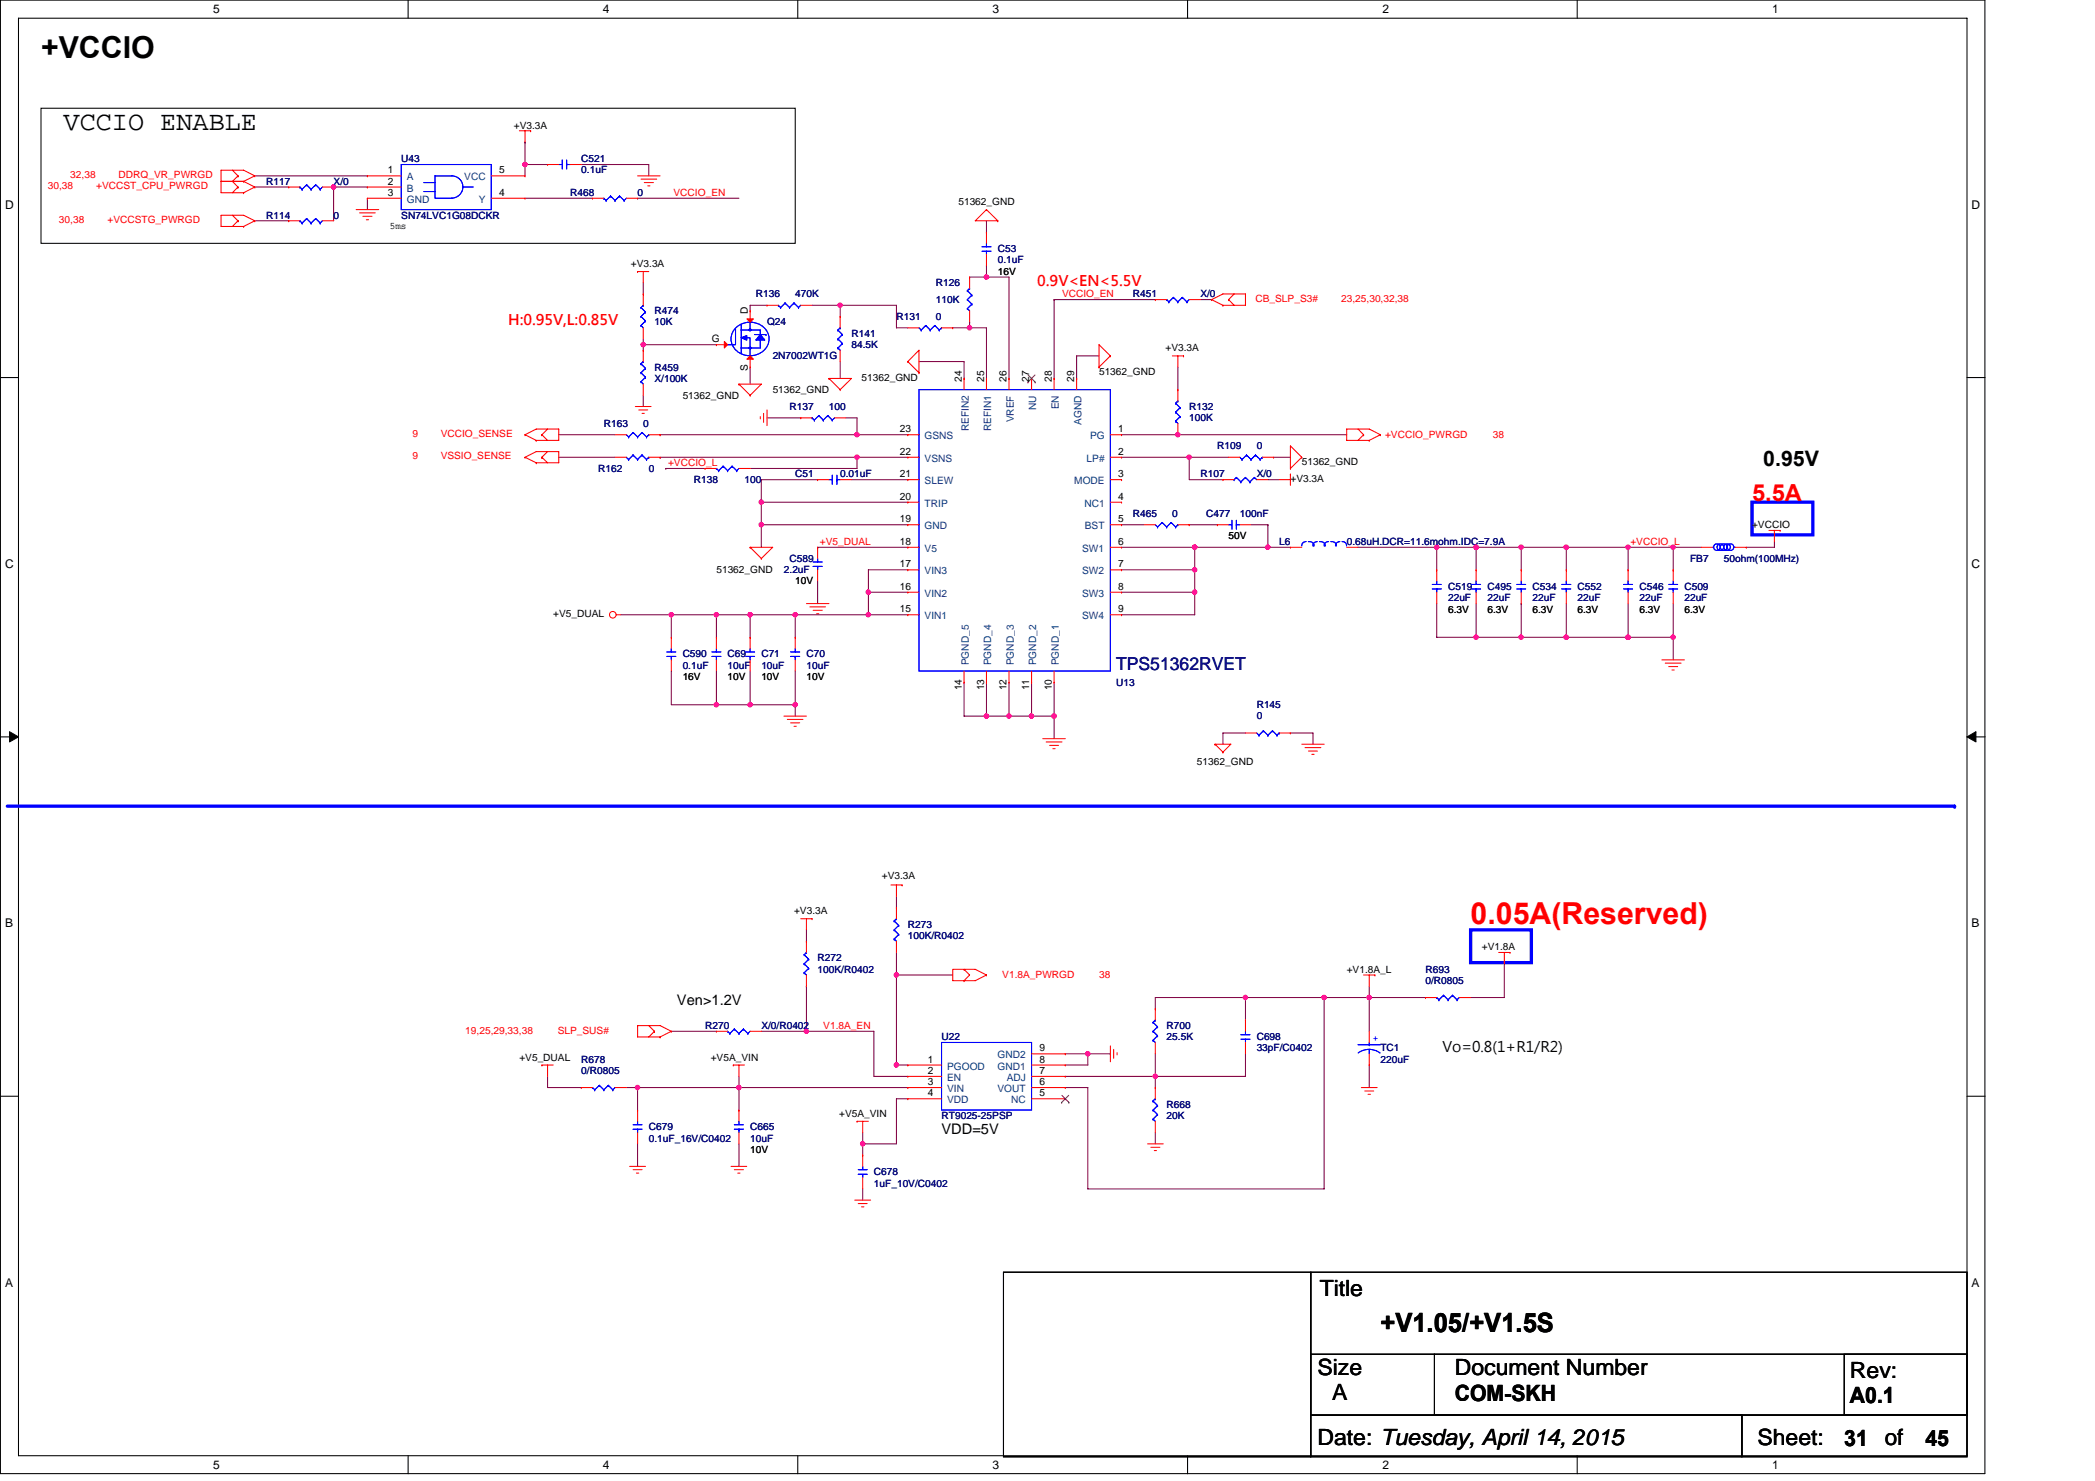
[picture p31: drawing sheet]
<svg xmlns="http://www.w3.org/2000/svg" width="297mm" height="210mm" viewBox="0 0 297 210" stroke-linecap="round" stroke-linejoin="round" font-family="sans-serif">
<defs><g id="words">
<text font-size="4.3" x="5.8" y="8.2">+VCCIO</text>
<text font-size="4.3" fill="#f00" x="208.5" y="131.1">0.05A(Reserved)</text>
<g font-size="3.8">
<text x="9" y="18.4">VCCIO ENABLE</text>
<text x="195.7" y="188.8">+V1.05/+V1.5S</text>
</g>
<text font-size="3.3" fill="#f00" x="248.4" y="71.1">5.5A</text>
<g font-size="3.2">
<text x="187.1" y="183.7">Title</text>
<text x="186.8" y="194.9">Size</text>
<text x="206.3" y="194.9">Document Number</text>
<text x="262.3" y="195.4">Rev:</text>
<text x="188.9" y="198.5">A</text>
<text x="206.3" y="198.6">COM-SKH</text>
<text x="262.3" y="198.9">A0.1</text>
<text x="186.8" y="204.9">Date: Tuesday, April 14, 2015</text>
<text x="249.2" y="204.9">Sheet:</text>
<text x="261.5" y="205">31</text>
<text x="267.2" y="204.9">of</text>
<text x="273" y="205">45</text>
</g>
<text font-size="3" x="250" y="66">0.95V</text>
<text font-size="2.5" fill="#000080" x="158.2" y="95">TPS51362RVET</text>
<g font-size="2.1" fill="#f00">
<text x="147.1" y="40.6">0.9V&lt;EN&lt;5.5V</text>
<text x="72" y="46.1">H:0.95V,L:0.85V</text>
</g>
<g font-size="2.1">
<text x="96" y="142.5">Ven&gt;1.2V</text>
<text x="204.5" y="149.1">Vo=0.8(1+R1/R2)</text>
<text x="133.5" y="160.8">VDD=5V</text>
</g>
<g font-size="1.7">
<text x="30.2" y="1.9">5</text>
<text x="85.5" y="1.9">4</text>
<text x="140.7" y="1.9">3</text>
<text x="196" y="1.9">2</text>
<text x="251.2" y="1.9">1</text>
<text x=".7" y="29.6">D</text>
<text x="279.5" y="29.6">D</text>
<text x=".7" y="80.5">C</text>
<text x="279.5" y="80.5">C</text>
<text x=".7" y="131.5">B</text>
<text x="279.5" y="131.5">B</text>
<text x=".7" y="182.4">A</text>
<text x="279.5" y="182.4">A</text>
<text x="30.2" y="208.3">5</text>
<text x="85.5" y="208.3">4</text>
<text x="140.7" y="208.3">3</text>
<text x="196" y="208.3">2</text>
<text x="251.2" y="208.3">1</text>
</g>
<g font-size="1.4" fill="#000080">
<text x="56.9" y="23">U43</text>
<text x="82.4" y="23">C521</text>
<text x="37.7" y="26.2">R117</text>
<text x="47.3" y="26.2">X/0</text>
<text x="80.8" y="27.8">R468</text>
<text x="82.4" y="24.6">0.1uF</text>
<text x="90.4" y="27.8">0</text>
<text x="37.7" y="31">R114</text>
<text x="47.3" y="31">0</text>
<text x="56.9" y="31">SN74LVC1G08DCKR</text>
<text x="141.5" y="35.8">C53</text>
<text x="132.7" y="40.6">R126</text>
<text x="141.5" y="37.4">0.1uF</text>
<text x="92.8" y="44.6">R474</text>
<text x="92.8" y="46.1">10K</text>
<text x="107.2" y="42.2">R136</text>
<text x="108.8" y="46.1">Q24</text>
<text x="112.8" y="42.2">470K</text>
<text x="120.7" y="47.8">R141</text>
<text x="127.1" y="45.3">R131</text>
<text x="132.7" y="45.3">0</text>
<text x="132.7" y="42.9">110K</text>
<text x="160.6" y="42.2">R451</text>
<text x="170.2" y="42.2">X/0</text>
<text x="92.8" y="52.5">R459</text>
<text x="109.6" y="50.9">2N7002WT1G</text>
<text x="120.7" y="49.3">84.5K</text>
<text x="92.8" y="54.1">X/100K</text>
<text x="111.9" y="58.1">R137</text>
<text x="117.5" y="58.1">100</text>
<text x="168.6" y="58.1">R132</text>
<text x="168.6" y="59.7">100K</text>
<text x="85.6" y="60.5">R163</text>
<text x="91.2" y="60.5">0</text>
<text x="172.6" y="63.7">R109</text>
<text x="178.2" y="63.7">0</text>
<text x="84.8" y="66.9">R162</text>
<text x="92" y="66.9">0</text>
<text x="98.4" y="68.5">R138</text>
<text x="105.6" y="68.5">100</text>
<text x="112.8" y="67.7">C51</text>
<text x="119.1" y="67.7">0.01uF</text>
<text x="170.2" y="67.7">R107</text>
<text x="178.2" y="67.7">X/0</text>
<text x="160.6" y="73.3">R465</text>
<text x="166.2" y="73.3">0</text>
<text x="171" y="73.3">C477</text>
<text x="175.8" y="73.3">100nF</text>
<text x="181.4" y="77.3">L6</text>
<text x="190.9" y="77.3">0.68uH.DCR=11.6mohm.IDC=7.9A</text>
<text x="111.1" y="81.3">2.2uF</text>
<text x="111.9" y="79.7">C589</text>
<text x="205.3" y="83.7">C519</text>
<text x="210.9" y="83.7">C495</text>
<text x="217.3" y="83.7">C534</text>
<text x="223.7" y="83.7">C552</text>
<text x="232.4" y="83.7">C546</text>
<text x="238.8" y="83.7">C509</text>
<text x="239.6" y="79.7">FB7</text>
<text x="244.4" y="79.7">50ohm(100MHz)</text>
<text x="205.3" y="85.2">22uF</text>
<text x="210.9" y="85.2">22uF</text>
<text x="217.3" y="85.2">22uF</text>
<text x="223.7" y="85.2">22uF</text>
<text x="232.4" y="85.2">22uF</text>
<text x="238.8" y="85.2">22uF</text>
<text x="96.8" y="93.2">C590</text>
<text x="96.8" y="94.8">0.1uF</text>
<text x="103.2" y="93.2">C69</text>
<text x="103.2" y="94.8">10uF</text>
<text x="107.9" y="93.2">C71</text>
<text x="107.9" y="94.8">10uF</text>
<text x="114.3" y="93.2">C70</text>
<text x="114.3" y="94.8">10uF</text>
<text x="158.2" y="97.2">U13</text>
<text x="178.2" y="100.4">R145</text>
<text x="178.2" y="102">0</text>
<text x="128.7" y="131.5">R273</text>
<text x="115.9" y="136.3">R272</text>
<text x="115.9" y="137.9">100K/R0402</text>
<text x="128.7" y="133.1">100K/R0402</text>
<text x="202.1" y="137.9">R693</text>
<text x="202.1" y="139.5">0/R0805</text>
<text x="100" y="145.9">R270</text>
<text x="107.9" y="145.9">X/0/R0402</text>
<text x="133.5" y="147.5">U22</text>
<text x="165.4" y="145.9">R700</text>
<text x="165.4" y="147.5">25.5K</text>
<text x="178.2" y="147.5">C698</text>
<text x="178.2" y="149.1">33pF/C0402</text>
<text x="195.7" y="149.1">TC1</text>
<text x="82.4" y="150.7">R678</text>
<text x="82.4" y="152.3">0/R0805</text>
<text x="195.7" y="150.7">220uF</text>
<text x="92" y="160.3">C679</text>
<text x="92" y="161.9">0.1uF_16V/C0402</text>
<text x="106.4" y="160.3">C665</text>
<text x="106.4" y="161.9">10uF</text>
<text x="133.5" y="158.7">RT9025-25PSP</text>
<text x="165.4" y="157.1">R668</text>
<text x="165.4" y="158.7">20K</text>
<text x="123.9" y="166.6">C678</text>
<text x="123.9" y="168.2">1uF_10V/C0402</text>
</g>
<g font-size="1.4">
<text x="72.9" y="18.2">+V3.3A</text>
<text x="55" y="24.6">1</text>
<text x="55" y="26.2">2</text>
<text x="55" y="27.8">3</text>
<text x="70.8" y="27.8">4</text>
<text x="70.8" y="24.6">5</text>
<text x="135.9" y="29.1">51362_GND</text>
<text x="55.3" y="32.4">5ms</text>
<text x="89.4" y="37.8">+V3.3A</text>
<text x="141.5" y="39">16V</text>
<text x="106" y="44.6" transform="rotate(-90 106 44.6)">D</text>
<text x="100.9" y="48.5">G</text>
<text x="106" y="52.5" transform="rotate(-90 106 52.5)">S</text>
<text x="122.1" y="54">51362_GND</text>
<text x="155.8" y="53.2">51362_GND</text>
<text x="165.2" y="49.8">+V3.3A</text>
<text x="96.8" y="56.5">51362_GND</text>
<text x="109.6" y="55.7">51362_GND</text>
<text x="136.4" y="54.1" transform="rotate(-90 136.4 54.1)">24</text>
<text x="139.5" y="54.1" transform="rotate(-90 139.5 54.1)">25</text>
<text x="142.7" y="54.1" transform="rotate(-90 142.7 54.1)">26</text>
<text x="145.9" y="54.1" transform="rotate(-90 145.9 54.1)">27</text>
<text x="149.1" y="54.1" transform="rotate(-90 149.1 54.1)">28</text>
<text x="152.3" y="54.1" transform="rotate(-90 152.3 54.1)">29</text>
<text x="127.6" y="64.5">22</text>
<text x="127.6" y="61.3">23</text>
<text x="158.6" y="64.5">2</text>
<text x="158.6" y="61.3">1</text>
<text x="184.6" y="65.9">51362_GND</text>
<text x="127.6" y="70.9">20</text>
<text x="127.6" y="67.7">21</text>
<text x="158.6" y="70.9">4</text>
<text x="158.6" y="67.7">3</text>
<text x="183" y="68.3">+V3.3A</text>
<text x="127.6" y="77.3">18</text>
<text x="127.6" y="74.1">19</text>
<text x="158.6" y="74.1">5</text>
<text x="158.6" y="77.3">6</text>
<text x="174.2" y="76.5">50V</text>
<text x="248.4" y="74.9">+VCCIO</text>
<text x="101.6" y="81.3">51362_GND</text>
<text x="112.8" y="82.8">10V</text>
<text x="127.6" y="83.6">16</text>
<text x="127.6" y="80.5">17</text>
<text x="158.6" y="83.6">8</text>
<text x="158.6" y="80.5">7</text>
<text x="78.4" y="87.5">+V5_DUAL</text>
<text x="127.6" y="86.8">15</text>
<text x="158.6" y="86.8">9</text>
<text x="205.3" y="86.8">6.3V</text>
<text x="210.9" y="86.8">6.3V</text>
<text x="217.3" y="86.8">6.3V</text>
<text x="223.7" y="86.8">6.3V</text>
<text x="232.4" y="86.8">6.3V</text>
<text x="238.8" y="86.8">6.3V</text>
<text x="96.8" y="96.4">16V</text>
<text x="103.2" y="96.4">10V</text>
<text x="107.9" y="96.4">10V</text>
<text x="114.3" y="96.4">10V</text>
<text x="136.4" y="97.9" transform="rotate(-90 136.4 97.9)">14</text>
<text x="139.5" y="97.9" transform="rotate(-90 139.5 97.9)">13</text>
<text x="142.7" y="97.9" transform="rotate(-90 142.7 97.9)">12</text>
<text x="145.9" y="97.9" transform="rotate(-90 145.9 97.9)">11</text>
<text x="149.1" y="97.9" transform="rotate(-90 149.1 97.9)">10</text>
<text x="169.7" y="108.4">51362_GND</text>
<text x="125" y="124.7">+V3.3A</text>
<text x="112.6" y="129.6">+V3.3A</text>
<text x="190.9" y="137.9">+V1.8A_L</text>
<text x="210.1" y="134.7">+V1.8A</text>
<text x="147.4" y="149.1">9</text>
<text x="73.6" y="150.4">+V5_DUAL</text>
<text x="100.8" y="150.4">+V5A_VIN</text>
<text x="131.6" y="150.7">1</text>
<text x="131.6" y="152.3">2</text>
<text x="131.6" y="153.9">3</text>
<text x="131.6" y="155.4">4</text>
<text x="147.4" y="152.3">7</text>
<text x="147.4" y="153.9">6</text>
<text x="147.4" y="150.7">8</text>
<text x="147.4" y="155.4">5</text>
<text x="119" y="158.3">+V5A_VIN</text>
<text x="106.4" y="163.4">10V</text>
</g>
<g font-size="1.4" fill="#f00">
<text x="6.8" y="26.8">30,38</text>
<text x="10" y="25.2">32,38</text>
<text x="13.6" y="26.8">+VCCST_CPU_PWRGD</text>
<text x="16.8" y="25.2">DDRQ_VR_PWRGD</text>
<text x="95.5" y="27.8">VCCIO_EN</text>
<text x="8.4" y="31.6">30,38</text>
<text x="15.2" y="31.6">+VCCSTG_PWRGD</text>
<text x="150.6" y="42.2">VCCIO_EN</text>
<text x="178" y="42.8">CB_SLP_S3#</text>
<text x="190.2" y="42.8">23,25,30,32,38</text>
<text x="58.5" y="62">9</text>
<text x="58.5" y="65.1">9</text>
<text x="62.5" y="62">VCCIO_SENSE</text>
<text x="62.5" y="65.1">VSSIO_SENSE</text>
<text x="196.4" y="62.1">+VCCIO_PWRGD</text>
<text x="211.7" y="62.1">38</text>
<text x="94.7" y="66.1">+VCCIO_L</text>
<text x="116.2" y="77.3">+V5_DUAL</text>
<text x="231.2" y="77.3">+VCCIO_L</text>
<text x="142.1" y="138.7">V1.8A_PWRGD</text>
<text x="155.8" y="138.7">38</text>
<text x="66" y="146.5">19,25,29,33,38</text>
<text x="79.1" y="146.5">SLP_SUS#</text>
<text x="116.7" y="145.9">V1.8A_EN</text>
</g>
<g font-size="1.4" fill="#004080">
<text x="57.7" y="25.6">A</text>
<text x="57.7" y="27.2">B</text>
<text x="57.7" y="28.8">GND</text>
<text x="65.8" y="25.6">VCC</text>
<text x="67.9" y="28.8">Y</text>
<text x="143.7" y="59.9" transform="rotate(-90 143.7 59.9)">VREF</text>
<text x="146.9" y="58.1" transform="rotate(-90 146.9 58.1)">NU</text>
<text x="150.1" y="58" transform="rotate(-90 150.1 58)">EN</text>
<text x="131.1" y="65.5">VSNS</text>
<text x="131.1" y="62.3">GSNS</text>
<text x="137.4" y="61.2" transform="rotate(-90 137.4 61.2)">REFIN2</text>
<text x="140.5" y="61.2" transform="rotate(-90 140.5 61.2)">REFIN1</text>
<text x="153.3" y="60.2" transform="rotate(-90 153.3 60.2)">AGND</text>
<text x="154.1" y="65.5">LP#</text>
<text x="154.6" y="62.3">PG</text>
<text x="131.1" y="71.9">TRIP</text>
<text x="131.1" y="68.7">SLEW</text>
<text x="152.3" y="68.7">MODE</text>
<text x="153.8" y="71.9">NC1</text>
<text x="131.1" y="75.1">GND</text>
<text x="153.8" y="75.1">BST</text>
<text x="131.1" y="81.4">VIN3</text>
<text x="131.1" y="78.3">V5</text>
<text x="153.4" y="81.4">SW2</text>
<text x="153.4" y="78.3">SW1</text>
<text x="131.1" y="87.8">VIN1</text>
<text x="131.1" y="84.6">VIN2</text>
<text x="153.4" y="84.6">SW3</text>
<text x="153.4" y="87.8">SW4</text>
<text x="137.4" y="94.3" transform="rotate(-90 137.4 94.3)">PGND_5</text>
<text x="140.5" y="94.3" transform="rotate(-90 140.5 94.3)">PGND_4</text>
<text x="143.7" y="94.3" transform="rotate(-90 143.7 94.3)">PGND_3</text>
<text x="146.9" y="94.3" transform="rotate(-90 146.9 94.3)">PGND_2</text>
<text x="150.1" y="94.3" transform="rotate(-90 150.1 94.3)">PGND_1</text>
<text x="134.3" y="151.7">PGOOD</text>
<text x="134.3" y="153.3">EN</text>
<text x="134.3" y="154.9">VIN</text>
<text x="141.4" y="154.9">VOUT</text>
<text x="141.5" y="150.1">GND2</text>
<text x="141.5" y="151.7">GND1</text>
<text x="142.7" y="153.3">ADJ</text>
<text x="134.3" y="156.4">VDD</text>
<text x="143.4" y="156.4">NC</text>
</g>
<text font-size="1.4" fill="#00f" x="194.6" y="147.7">+</text>
</g></defs>
<path d="M.1 0h281.3v208.9h-281.3zM2.6 2.6h276.3v203.8h-276.3z" fill="none" stroke="#000" stroke-width=".15"/>
<g fill="#fff">
<path d="M30.2 .4h1v1.8h-1z"/>
<path d="M30.2 206.7h1v1.9h-1z"/>
</g>
<path d="M57.9 0v2.6M57.9 206.4v2.6" fill="none" stroke="#000" stroke-width=".15"/>
<g fill="#fff">
<path d="M85.5 .4h.9v1.8h-.9z"/>
<path d="M85.5 206.7h.9v1.9h-.9z"/>
</g>
<path d="M113.1 0v2.6M113.1 206.4v2.6" fill="none" stroke="#000" stroke-width=".15"/>
<g fill="#fff">
<path d="M140.7 .4h1v1.8h-1z"/>
<path d="M140.7 206.7h1v1.9h-1z"/>
</g>
<path d="M168.4 0v2.6M168.4 206.4v2.6" fill="none" stroke="#000" stroke-width=".15"/>
<g fill="#fff">
<path d="M196 .4h.9v1.8h-.9z"/>
<path d="M196 206.7h.9v1.9h-.9z"/>
</g>
<path d="M223.6 0v2.6M223.6 206.4v2.6" fill="none" stroke="#000" stroke-width=".15"/>
<g fill="#fff">
<path d="M251.2 .4h1v1.8h-1z"/>
<path d="M251.2 206.7h1v1.9h-1z"/>
<path d="M.7 28h1.2v1.9h-1.2z"/>
<path d="M279.5 28h1.3v1.9h-1.3z"/>
<path d="M.7 79h1.2v1.9h-1.2z"/>
<path d="M279.5 79h1.3v1.9h-1.3z"/>
</g>
<path d="M.1 53.5h2.5M278.9 53.5h2.5" fill="none" stroke="#000" stroke-width=".15"/>
<g fill="#fff">
<path d="M.7 129.9h1.1v1.9h-1.1z"/>
<path d="M279.5 129.9h1.2v1.9h-1.2z"/>
</g>
<path d="M.1 104.5h2.5M278.9 104.5h2.5" fill="none" stroke="#000" stroke-width=".15"/>
<path d="M1.4 103.7l1.2 .8-1.2 .7zM278.9 104.5l1.3-.8v1.5z" fill="#000" stroke="#000" stroke-width=".14"/>
<g fill="#fff">
<path d="M.7 180.9h1.1v1.9h-1.1z"/>
<path d="M279.5 180.9h1.2v1.9h-1.2z"/>
</g>
<path d="M5.8 15.3h107v19.2h-107zM.1 155.4h2.5M278.9 155.4h2.5M142.3 180.4h43.5v26.1h-43.5zM185.8 192h17.6v8.6h-17.6zM185.8 180.4h93.1v11.6h-93.1zM203.4 192h75.5v8.6h-75.5zM261.5 192h17.4v8.6h-17.4zM185.8 200.6h61.2v5.9h-61.2zM247 200.6h31.9v5.9h-31.9z" fill="none" stroke="#000" stroke-width=".15"/>
<path d="M248.4 71.2h8.6v4.6h-8.6zM1 114.3h276.1M277.1 114.3h.1M208.5 131.8h8.6v4.7h-8.6z" fill="none" stroke="#00f" stroke-width=".47"/>
<g fill="none" stroke="#800040" stroke-width=".15">
<path d="M36.1 24.9h16M36.1 31.3h4.8M36.1 26.5h4.8M47.3 26.5h.1M47.3 26.5h4.8M47.3 26.5v4.8M52.1 28.1v1.6M74.4 23.3h3.2M74.4 23.3v1.6M74.4 28.1h9.6M74.4 20.1h.1M74.4 20.1v3.2"/>
<path d="M82.4 23.3h9.6v1.6M90.4 28.1h.1M90.4 28.1h14.4M137.5 39.3h2.4M139.9 37.7v1.6h3.2v14.4M139.9 37.7h.1M139.9 32.9h.1M139.9 31.3v1.6M91.2 48.1v.8M91.2 48.9h.1M91.2 56v1.6M91.2 40.1v1.6"/>
<path d="M91.2 48.9h10.4M91.2 48.9v.8M106.4 52v2.5M108.8 59.2h4.7M108.8 43.3h-2.4v.8M115.1 43.3h4v1.6M119.1 43.3h.1M119.1 51.3v2.4M119.1 43.3h8v3.2h1.6M119.9 59.2h1.6v2.4M130.3 51.3h6.4v2.4M135.1 46.5h2.4"/>
<path d="M137.5 45.7v.8h2.4v7.2M137.5 45.7h.1M149.5 42.5v11.2M149.5 42.5h.1M149.5 42.5h14.3M155.8 50.5h-3.1v3.2M167 52v3.2M170.2 42.5h1.6M79.2 61.6h8M79.2 64.8h8M93.6 61.6h.1M93.6 64.8h.1"/>
<path d="M93.6 61.6h27.9M93.6 64.8h27.9M94.4 66.4h.1M94.4 66.4h5.6M107.9 74.4h.1M107.9 74.4v3.2M107.9 71.2h.1M107.9 71.2v3.2M107.9 74.4h20.8M107.9 71.2h20.8M115.9 77.6h.1M115.9 68h-8v3.2"/>
<path d="M115.9 77.6h12.8M120.7 68h8M121.5 61.6h7.2M121.5 64.8v1.6h-15.1M121.5 64.8h7.2M159 61.6h8M159 74.4h3.2M159 77.6h10.4M159 64.8h9.6M167 61.6h.1M167 61.6h23.9M168.6 64.8h5.6"/>
<path d="M168.6 74.4h4M168.6 64.8v3.2h4.8M168.6 64.8h.1M169.4 77.6h.1M169.4 77.6v9.6h-10.4M169.4 77.6h10.4M177.4 74.4h2.4M179.8 74.4h.1M179.8 77.6h3.2M179.8 68h1.6M179.8 74.4v3.2M180.6 64.8h2.4"/>
<path d="M192.5 77.6h11.2M203.7 77.6h.1M203.7 77.6h5.6M203.7 77.6v3.2M209.3 77.6h.1M209.3 77.6h6.4M209.3 77.6v3.2M215.7 77.6h6.4M215.7 77.6h.1M215.7 77.6v3.2M222.1 77.6h.1M222.1 77.6h8.7"/>
<path d="M222.1 77.6v3.2M230.8 77.6h.1M230.8 77.6h6.4M230.8 77.6v3.2M237.2 77.6h.1M237.2 77.6h4M237.2 77.6v3.2M251.6 76.8v.8h-4M88 87.2h7.2M95.2 87.2v3.2M95.2 87.2h6.4v3.2M95.2 87.2h.1"/>
<path d="M95.2 95.1v4.8h6.4M101.6 87.2h4.8v3.2M101.6 87.2h.1M101.6 95.1v4.8M101.6 99.9h4.8M101.6 99.9h.1M106.4 87.2h6.4v3.2M106.4 87.2h.1M106.4 95.1v4.8M106.4 99.9h.1M106.4 99.9h6.4M112.8 95.1v4.8"/>
<path d="M112.8 87.2h.1M112.8 99.9v1.6M112.8 87.2h15.9M115.9 82.4v3.2M123.1 87.2h.1M123.1 84h.1M123.1 84v3.2M123.1 84h5.6M128.7 80.8h-5.6v3.2M136.7 96.8v4.7h3.2M139.9 96.8v4.7M143.1 96.8v4.7"/>
<path d="M146.3 96.8v4.7h-3.2M149.5 96.8v4.7M159 84h10.4M159 80.8h10.4M169.4 84h.1M169.4 80.8h.1M203.7 85.6v4.8h5.6M209.3 90.4h.1M209.3 85.6v4.8M209.3 90.4h6.4M215.7 85.6h.1M215.7 90.4h6.4"/>
<path d="M215.7 85.6v4.8M222.1 85.6v4.8M222.1 90.4h.1M222.1 90.4h15.1M230.8 85.6v4.8M237.2 85.6v4.8M237.2 90.4h.1M237.2 90.4v3.2M139.9 101.5h.1M139.9 101.5h3.2M143.1 101.5h.1M146.3 101.5h.1"/>
<path d="M146.3 101.5h3.2M149.5 101.5h.1M149.5 101.5v3.2M176.6 103.9h-3.2v1.6M183 103.9h3.2v1.6M114.3 131.8v1.7M114.3 139.8h.1M114.3 139.8v6.4M127.1 138.2v12.8h1.6M127.1 127.1v1.6M127.1 138.2h.1M127.1 138.2h8"/>
<path d="M127.1 135v3.2M194.1 139.8v1.6M213.3 136.7v4.7h-4.8M77.6 152.6v1.6h4.8M88.8 154.2h1.6M90.4 154.2h.1M90.4 154.2h14.4M90.4 154.2v3.2M95.2 146.2h6.4M104.8 152.6v1.6M104.8 154.2h.1M104.8 154.2v3.2"/>
<path d="M104.8 154.2h23.9M107.9 146.2h6.4M114.3 146.2h.1M114.3 146.2h9.6v6.4h4.8M128.7 155.8h-1.6v6.4h-4.8M151 149.4h3.2M154.2 149.4v1.6h-3.2M154.2 149.4h.1M154.2 149.4h3.2M163.8 149.4v3.2M163.8 152.6h.1M163.8 152.6v1.6"/>
<path d="M176.6 149.4v3.2h-25.6M176.6 141.4h-12.8v1.6M176.6 141.4v3.2M176.6 141.4h.1M176.6 141.4h17.5M187.7 141.4h.1M187.7 141.4v27.2h-33.5v-14.4h-3.2M194.1 141.4h8M194.1 151v3.2M194.1 141.4v4.8M90.4 162.2v3.2M104.8 162.2v3.2"/>
<path d="M122.3 168.6v1.6M122.3 162.2h.1M122.3 160.6v1.6M122.3 162.2v1.6M163.8 160.6v1.6"/>
</g>
<g fill="#f0f" stroke="#f0f" stroke-width=".15">
<circle cx="122.3" cy="162.2" r=".31"/>
<circle cx="194.1" cy="141.4" r=".31"/>
<circle cx="90.4" cy="154.2" r=".31"/>
<circle cx="163.8" cy="152.6" r=".31"/>
<circle cx="104.8" cy="154.2" r=".31"/>
<circle cx="187.7" cy="141.4" r=".31"/>
<circle cx="176.6" cy="141.4" r=".31"/>
<circle cx="154.2" cy="149.4" r=".31"/>
<circle cx="127.1" cy="151" r=".31"/>
<circle cx="127.1" cy="138.2" r=".31"/>
<circle cx="74.4" cy="23.3" r=".31"/>
<circle cx="47.3" cy="26.5" r=".31"/>
<circle cx="114.3" cy="146.2" r=".31"/>
<circle cx="230.8" cy="90.3" r=".31"/>
<circle cx="222.1" cy="90.3" r=".31"/>
<circle cx="209.3" cy="77.6" r=".31"/>
<circle cx="169.4" cy="77.6" r=".31"/>
<circle cx="209.3" cy="90.3" r=".31"/>
<circle cx="215.7" cy="90.3" r=".31"/>
<circle cx="123.1" cy="87.2" r=".31"/>
<circle cx="95.2" cy="87.2" r=".31"/>
<circle cx="101.6" cy="87.2" r=".31"/>
<circle cx="106.3" cy="87.2" r=".31"/>
<circle cx="112.7" cy="87.2" r=".31"/>
<circle cx="123.1" cy="84" r=".31"/>
<circle cx="139.9" cy="39.3" r=".31"/>
<circle cx="139.9" cy="101.5" r=".31"/>
<circle cx="149.4" cy="101.5" r=".31"/>
<circle cx="146.2" cy="101.5" r=".31"/>
<circle cx="112.7" cy="99.9" r=".31"/>
<circle cx="106.3" cy="99.9" r=".31"/>
<circle cx="91.2" cy="48.9" r=".31"/>
<circle cx="121.5" cy="61.6" r=".31"/>
<circle cx="137.5" cy="46.5" r=".32"/>
<circle cx="119.1" cy="43.3" r=".31"/>
<circle cx="121.5" cy="64.8" r=".31"/>
<circle cx="179.8" cy="77.6" r=".31"/>
<circle cx="169.4" cy="84" r=".31"/>
<circle cx="107.9" cy="74.4" r=".31"/>
<circle cx="169.4" cy="80.8" r=".31"/>
<circle cx="107.9" cy="71.2" r=".31"/>
<circle cx="203.7" cy="77.6" r=".31"/>
<circle cx="215.7" cy="77.6" r=".31"/>
<circle cx="222.1" cy="77.6" r=".31"/>
<circle cx="230.8" cy="77.6" r=".31"/>
<circle cx="237.2" cy="77.6" r=".31"/>
<circle cx="167" cy="61.6" r=".31"/>
<circle cx="168.6" cy="64.8" r=".31"/>
<circle cx="101.6" cy="99.9" r=".31"/>
<circle cx="237.2" cy="90.3" r=".31"/>
<circle cx="143" cy="101.5" r=".31"/>
</g>
<g fill="none" stroke="#f00" stroke-width=".15">
<path d="M73.6 18.5h1.6M74.4 18.5v1.6M75.2 18.5h.1M31.3 25.7h3.2M31.3 25.7v1.6h3.2M33 24.1l.7 .8M33 30.5l.7 .8M33.7 24.9h.1M33.7 26.5h.1M33.7 31.3h.1M33.7 24.9l-.7 .8 .7 .8M33.7 26.5l-.7 .8"/>
<path d="M33.7 31.3l-.7 .8M34.5 25.7h.1M34.5 27.3h.1M34.5 32.1h.1M34.5 25.7l1.6 .8M36.1 24.9l-1.6-.8h-3.2v1.6M36.1 24.9h.1M36.1 26.5h.1M36.1 31.3l-1.6-.8h-3.2v1.6h3.2M36.1 31.3h.1M36.1 24.9l-1.6 .8M36.1 26.5l-1.6 .8"/>
<path d="M36.1 31.3l-1.6 .8M40.9 26.5h.1M40.9 31.3h.1M40.9 26.5h1.6M40.9 31.3h1.6M45.7 26.5h1.6M45.7 31.3h1.6M50.5 29.7h3.2M51 30.2h2.2M51.5 30.7h1.2M51.9 31.2h.4M52.1 24.9h.1"/>
<path d="M52.1 26.5h.1M52.1 28.1h.1M52.1 26.5h4.8M52.1 24.9h4.8M52.1 28.1h4.8M69.7 24.9h4.7M69.7 28.1h4.7M74.4 24.9h.1M74.4 28.1h.1M77.6 23.3h.1M77.6 23.3h1.6M80.8 23.3h1.6"/>
<path d="M84 28.1h.1M84 28.1h1.6M88.8 28.1h1.6M90.4 24.9h3.2M90.4 38.5h.1M90.4 38.5h1.6M90.9 25.4h2.2M91.2 38.5v1.6M91.4 25.9h1.2M91.8 26.4h.4M137.5 39.3h.1M137.5 39.3v1.6"/>
<path d="M139.9 29.7l-1.6 1.6h3.2M139.9 29.7h.1M139.9 36.1v1.6M139.9 32.9h.1M139.9 29.7l1.6 1.6M139.9 32.9v1.6M141.5 31.3h.1M90.1 57.6h2.2M90.6 58.1h1.2M91 58.6h.4M91.2 54.5v1.5M91.2 49.7h.1"/>
<path d="M91.2 46.5v1.6M91.2 41.7h.1M91.2 41.7v1.6M91.2 49.7v1.6M101.6 48.9h.1M101.6 48.9h1.6M104.8 54.5h3.1l-1.5 1.5M104.8 54.5h.1M104.8 54.5l1.6 1.5M106.4 56h.1M106.4 44.1h.1M106.4 52h.1"/>
<path d="M106.4 44.1v1.6M106.4 50.5v1.5M107.8 59.1v.3M108.3 58.6v1.3M108.8 58.1v2.2M108.8 43.3h.1M108.8 43.3h1.6M113.5 59.2h.1M113.5 43.3h1.6M113.5 59.2h1.6M117.5 53.7h3.2l-1.6 1.5M117.5 53.7h.1"/>
<path d="M117.5 53.7l1.6 1.5M118.3 59.2h1.6M119.1 55.2h.1M119.1 49.7v1.6M119.1 44.9h.1M119.1 44.9v1.6M128.7 51.3l1.6-1.6v3.2M128.7 51.3h.1M128.7 46.5h1.6M128.7 51.3l1.6 1.6M130.3 52.9h.1M133.5 46.5h1.6"/>
<path d="M135.1 46.5h.1M136.7 53.7h.1M136.7 53.7v1.5M137.5 44.1v1.6M139.9 53.7h.1M139.9 53.7v1.5M143.1 53.7h.1M143.1 53.7v1.5M146.3 53.7h.1M146.3 53.7v1.5M149.5 53.7h.1M149.5 53.7v1.5"/>
<path d="M152.7 53.7h.1M152.7 53.7v1.5M155.8 52h.1M157.4 50.5l-1.6-1.6v3.1M157.4 50.5h.1M157.4 50.5l-1.6 1.5M163.8 42.5h.1M163.8 42.5h1.6M166.2 50.5h1.6M167 50.5v1.5M167 55.2h.1M167 55.2v1.7"/>
<path d="M167.8 50.5h.1M168.6 42.5h1.6M171.8 42.5l1.6-.8h3.2v1.6h-3.2M171.8 42.5h.1M171.8 42.5l1.6 .8M173.4 43.3h.1M174.2 42.5h.1M174.2 42.5l.8 .8M175 41.7l-.8 .8M74.4 61.6l1.6-.8h3.2v1.6h-3.2M74.4 61.6h.1M74.4 64.8l1.6-.8h3.2v1.6h-3.2"/>
<path d="M74.4 64.8h.1M74.4 61.6l1.6 .8M74.4 64.8l1.6 .8M76 62.4h.1M76 65.6h.1M76.8 61.6h.1M76.8 64.8h.1M76.8 61.6l.8 .8M76.8 64.8l.8 .8M77.6 60.8l-.8 .8M77.6 64l-.8 .8M87.2 61.6h1.6"/>
<path d="M87.2 64.8h1.6M92 64.8h1.6M92 61.6h1.6M93.6 61.6h.1M93.6 64.8h.1M100 66.4h.1M100 66.4h1.6M104.8 66.4h1.6M106.4 77.6h3.2l-1.7 1.6M106.4 77.6h.1M106.4 77.6l1.5 1.6M107.9 79.2h.1"/>
<path d="M115.9 68h.1M115.9 77.6h.1M115.9 68h1.6M115.9 77.6v1.6M119.1 68h1.6M128.7 77.6h.1M128.7 74.4h.1M128.7 71.2h.1M128.7 68h.1M128.7 64.8h.1M128.7 61.6h.1M128.7 68h1.6"/>
<path d="M128.7 77.6h1.6M128.7 64.8h1.6M128.7 71.2h1.6M128.7 74.4h1.6M128.7 61.6h1.6M157.4 68h1.6M157.4 77.6h1.6M157.4 64.8h1.6M157.4 71.2h1.6M157.4 74.4h1.6M157.4 61.6h1.6M159 64.8h.1"/>
<path d="M159 68h.1M159 71.2h.1M159 77.6h.1M159 74.4h.1M159 61.6h.1M162.2 74.4h1.6M167 60v1.6M167 74.4h1.6M168.6 74.4h.1M172.6 74.4h.1M172.6 74.4h1.6M173.4 68h.1"/>
<path d="M173.4 68h1.6M174.2 64.8h1.6M175.8 74.4h1.6M178.2 68h1.6M179 64.8h1.6M180.6 64.8h.1M181.4 68h1.6M183 66.4h.1M183 67.2h.1M183 77.6h.1M183 67.2v1.6M183 77.6h1.6"/>
<path d="M184.6 64.8l-1.6-1.6v3.2M184.6 64.8h.1M184.6 64.8l-1.6 1.6M190.9 77.6h1.6M192.5 60.8l.8 .8M193.3 61.6h.1M193.3 61.6l-.8 .8M194.1 62.4h.1M195.7 61.6l-1.6-.8h-3.2v1.6h3.2M195.7 61.6h.1M195.7 61.6l-1.6 .8M241.2 77.6h1.6"/>
<path d="M246 77.6h1.6M247.6 77.6h.1M250.8 75.2h1.6M251.6 75.2v1.6M252.4 75.2h.1M87.4 87.2h.6M95.2 93.6v1.5M95.2 90.4h.1M95.2 90.4v1.5M101.6 93.6v1.5M101.6 90.4h.1M101.6 90.4v1.5"/>
<path d="M106.4 93.6v1.5M106.4 90.4h.1M106.4 90.4v1.5M112.8 93.6v1.5M112.8 90.4h.1M112.8 90.4v1.5M114.3 85.6h3.2M114.8 86h2.2M115.3 86.5h1.3M115.8 87h.3M115.9 80.8v1.6M128.7 87.2h.1"/>
<path d="M128.7 84h.1M128.7 80.8h.1M128.7 84h1.6M128.7 87.2h1.6M128.7 80.8h1.6M136.7 96.8h.1M136.7 95.1v1.7M139.9 96.8h.1M139.9 95.1v1.7M143.1 96.8h.1M143.1 95.1v1.7M146.3 96.8h.1"/>
<path d="M146.3 95.1v1.7M149.5 96.8h.1M149.5 95.1v1.7M157.4 84h1.6M157.4 87.2h1.6M157.4 80.8h1.6M159 84h.1M159 87.2h.1M159 80.8h.1M203.7 84v1.6M203.7 80.8h.1M203.7 80.8v1.6"/>
<path d="M209.3 84v1.6M209.3 80.8h.1M209.3 80.8v1.6M215.7 84v1.6M215.7 80.8h.1M215.7 80.8v1.6M222.1 84v1.6M222.1 80.8h.1M222.1 80.8v1.6M230.8 84v1.6M230.8 80.8h.1M230.8 80.8v1.6"/>
<path d="M235.6 93.6h3.2M236.1 94h2.3M236.6 94.5h1.3M237.1 95h.3M237.2 84v1.6M237.2 80.8h.1M237.2 80.8v1.6M111.1 101.5h3.2M111.6 102h2.3M112.1 102.5h1.3M112.6 103h.3M147.8 104.7h3.2"/>
<path d="M148.3 105.2h2.3M148.8 105.7h1.3M149.3 106.2h.3M172.3 105.5h2.2l-1.1 1.1M172.3 105.5h.1M172.3 105.5l1.1 1.1M173.4 106.6h.1M176.6 103.9h1.6M181.4 103.9h1.6M183 103.9h.1M184.6 105.5h3.1M185 106h2.3"/>
<path d="M185.5 106.5h1.3M186 107h.3M113.5 130.3h1.6M114.3 130.3v1.5M114.3 138.2v1.6M114.3 133.5h.1M114.3 133.5v1.5M115.1 130.3h.1M126.3 125.5h1.6M127.1 125.5v1.6M127.1 133.5v1.5M127.1 128.7h.1"/>
<path d="M127.1 128.7v1.6M127.9 125.5h.1M135.1 137.4h3.2l1.6 .8-1.6 .8h-3.2zM136.7 139h.1M136.7 137.4h.1M136.7 137.4l.8 .8-.8 .8M139.9 138.2h.1M193.3 138.2h1.6M194.1 138.2v1.6M194.9 138.2h.1M212.5 135h1.6M213.3 135v1.7"/>
<path d="M214.1 135h.1M76.8 151h.1M76.8 151h1.6M77.6 151v1.6M82.4 154.2h.1M82.4 154.2h1.6M87.2 154.2h1.6M90.4 157.4h.1M90.4 157.4v1.6M92 145.4l.8 .8M92.8 146.2h.1M92.8 146.2l-.8 .8"/>
<path d="M93.6 147h.1M95.2 146.2l-1.6-.8h-3.2v1.6h3.2M95.2 146.2h.1M95.2 146.2l-1.6 .8M101.6 146.2h.1M101.6 146.2h1.6M104 151h.1M104 151h1.6M104.8 151v1.6M104.8 157.4h.1M104.8 157.4v1.6M106.4 146.2h1.5"/>
<path d="M121.5 159h.1M121.5 159h1.6M122.3 159v1.6M128.7 151h.1M128.7 152.6h.1M128.7 154.2h.1M128.7 155.8h.1M128.7 151h4.8M128.7 154.2h4.8M128.7 152.6h4.8M128.7 155.8h4.8M146.3 151h4.7"/>
<path d="M146.3 154.2h4.7M146.3 152.6h4.7M146.3 155.8h4.7M146.3 149.4h4.7M151 149.4h.1M151 151h.1M151 152.6h.1M151 154.2h.1M151 155.8h.1M157.4 148.3v2.2M157.9 148.8v1.3M158.4 149.2v.4"/>
<path d="M163.8 159v1.6M163.8 154.2h.1M163.8 147.8v1.6M163.8 143h.1M163.8 143v1.6M163.8 154.2v1.6M176.6 147.8v1.6M176.6 144.6h.1M176.6 144.6v1.6M193 154.2h2.3M193.5 154.7h1.3M194 155.2h.3"/>
<path d="M194.1 146.2v1.6M194.1 151h.1M194.1 149.4v1.6M202.1 141.4h.1M202.1 141.4h1.6M206.9 141.4h1.6M89.3 165.4h2.2M89.8 165.8h1.2M90.2 166.3h.4M90.4 160.6v1.6M103.6 165.4h2.3M104.1 165.8h1.3"/>
<path d="M104.6 166.3h.3M104.8 160.6v1.6M121.2 170.2h2.2M121.7 170.6h1.3M122.1 171.1h.4M122.3 167v1.6M122.3 163.8h.1M122.3 163.8v1.6M162.7 162.2h2.2M163.2 162.7h1.3M163.7 163.1h.3"/>
<circle cx="86.9" cy="87.2" r=".47"/>
</g>
<g fill="none" stroke="#00f" stroke-width=".15">
<path d="M42.5 26.5h.1M42.5 31.3h.1M42.5 26.5l.3 .3M42.5 31.3l.3 .3M42.8 26.8h.1M42.8 31.6h.1M43.5 26.2h.1M43.5 31h.1M43.5 26.2l-.7 .6M43.5 26.2l.6 .6M43.5 31l-.7 .6M43.5 31l.6 .6"/>
<path d="M44.1 26.8h.1M44.1 31.6h.1M44.8 26.2h.1M44.8 31h.1M44.8 26.2l.6 .6M44.8 26.2l-.7 .6M44.8 31l.6 .6M44.8 31l-.7 .6M45.4 26.8h.1M45.4 31.6h.1M45.7 26.5l-.3 .3M45.7 31.3l-.3 .3"/>
<path d="M56.9 23.3h12.8v6.4h-12.8zM60.1 25.9h1.6M60.1 27.2h1.6M64 28.1a1.58 1.58 0 0 0 1.6-1.6 1.58 1.58 0 0 0-1.5-1.6h-2.4v3.2h2.4M65.7 26.5h1.4M79.2 23.3h.5M79.7 22.7v1.3M80.3 22.7v1.3M80.3 23.3h.1M80.3 23.3h.5M85.6 28.1h.1M85.6 28.1l.3 .3"/>
<path d="M85.9 28.4h.1M86.6 27.8h.1M86.6 27.8l-.7 .6M86.6 27.8l.6 .6M87.2 28.4h.1M87.8 27.8h.1M87.8 27.8l.7 .6M87.8 27.8l-.6 .6M88.5 28.4h.1M88.8 28.1l-.3 .3M139.2 35h1.3M139.2 35.6h1.3"/>
<path d="M139.9 34.5v.5M139.9 35.6h.1M139.9 35.6v.5M90.9 51.6h.1M90.9 54.1h.1M90.9 52.9h.1M90.9 43.6h.1M90.9 46.1h.1M90.9 44.9h.1M90.9 51.6l.6 .6M90.9 54.1l.3 .4M90.9 52.9l.6 .6"/>
<path d="M90.9 43.6l.6 .6M90.9 46.1l.3 .4M90.9 44.9l.6 .6M91.2 51.3h.1M91.2 43.3h.1M91.2 51.3l-.3 .3M91.2 43.3l-.3 .3M91.5 53.5h.1M91.5 52.2h.1M91.5 45.5h.1M91.5 44.2h.1M91.5 53.5l-.6 .6"/>
<path d="M91.5 52.2l-.6 .7M91.5 45.5l-.6 .6M91.5 44.2l-.6 .7M104.2 46.6a2.84 2.84 0 0 1 4.8 .9 2.55 2.55 0 0 1-3.3 2.9 2.32 2.32 0 0 1-1.5-3.8zM104.3 46.6v2.3h-1.1M105.1 46v4.1M105.1 46.8h2.7v.8M105.9 47.9h.5v2.6M106.4 45.7v1.1M107 46h.1M107 47.4h1.6M107.8 48.2v1.1h-2.7"/>
<path d="M108.6 47.4h.1M110.4 43.3h.1M110.4 43.3l.3 .3M110.7 43.6h.1M111.3 43h.1M111.3 43l-.6 .6M111.3 43l.6 .6M111.9 43.6h.1M112.6 43h.1M112.6 43l.6 .6M112.6 43l-.7 .6M113.2 43.6h.1"/>
<path d="M113.5 43.3l-.3 .3M115.1 59.2h.1M115.1 59.2l.4 .4M115.5 59.6h.1M116.1 58.9h.1M116.1 58.9l-.6 .7M116.1 58.9l.6 .7M116.7 59.6h.1M117.4 58.9h.1M117.4 58.9l.6 .7M117.4 58.9l-.7 .7M118 59.6h.1"/>
<path d="M118.3 59.2l-.3 .4M118.8 46.8h.1M118.8 49.3h.1M118.8 48.1h.1M118.8 46.8l.6 .6M118.8 49.3l.3 .4M118.8 48.1l.6 .6M119.1 46.5h.1M119.1 46.5l-.3 .3M119.4 48.7h.1M119.4 47.4h.1M119.4 48.7l-.6 .6"/>
<path d="M119.4 47.4l-.6 .7M130.3 55.2h27.1v39.9h-27.1zM130.3 46.5l.3 .3M130.6 46.8h.1M131.3 46.1h.1M131.3 46.1l-.7 .7M131.3 46.1l.6 .7M131.9 46.8h.1M132.5 46.1h.1M132.5 46.1l.7 .7M132.5 46.1l-.6 .7M133.2 46.8h.1"/>
<path d="M133.5 46.5h.1M133.5 46.5l-.3 .3M137.2 41.2h.1M137.2 43.8h.1M137.2 42.5h.1M137.2 41.2l.6 .6M137.2 43.8l.3 .3M137.2 42.5l.6 .6M137.5 40.9h.1M137.5 40.9l-.3 .3M137.8 43.1h.1M137.8 41.8h.1"/>
<path d="M137.8 43.1l-.6 .7M137.8 41.8l-.6 .7M165.4 42.5h.1M165.4 42.5l.3 .3M165.7 42.8h.1M166.4 42.2h.1M166.4 42.2l-.7 .6M166.4 42.2l.6 .6M166.7 57.2h.1M166.7 59.7h.1M166.7 58.4h.1M166.7 57.2l.6 .6"/>
<path d="M166.7 59.7l.3 .3M166.7 58.4l.6 .7M167 56.9h.1M167 42.8h.1M167 56.9l-.3 .3M167.3 59.1h.1M167.3 57.8h.1M167.3 59.1l-.6 .6M167.3 57.8l-.6 .6M167.6 42.2h.1M167.6 42.2l.7 .6M167.6 42.2l-.6 .6"/>
<path d="M168.3 42.8h.1M168.6 42.5l-.3 .3M88.8 61.6l.3 .4M88.8 64.8l.3 .4M89.1 62h.1M89.1 65.2h.1M89.8 61.3h.1M89.8 64.5h.1M89.8 61.3l-.7 .7M89.8 61.3l.6 .7M89.8 64.5l-.7 .7M89.8 64.5l.6 .7"/>
<path d="M90.4 62h.1M90.4 65.2h.1M91 61.3h.1M91 64.5h.1M91 61.3l.7 .7M91 61.3l-.6 .7M91 64.5l-.6 .7M91 64.5l.7 .7M91.7 62h.1M91.7 65.2h.1M92 61.6h.1M92 64.8h.1"/>
<path d="M92 61.6l-.3 .4M92 64.8l-.3 .4M101.6 66.4h.1M101.6 66.4l.3 .3M101.9 66.7h.1M102.5 66.1h.1M102.5 66.1l-.6 .6M102.5 66.1l.7 .6M103.2 66.7h.1M103.8 66.1h.1M103.8 66.1l.7 .6M103.8 66.1l-.6 .6"/>
<path d="M104.5 66.7h.1M104.8 66.4l-.3 .3M115.3 79.7h1.3M115.9 79.2v.5M117.5 68h.5M118 67.4v1.3M118.7 67.4v1.3M118.7 68h.1M118.7 68h.4M163.8 74.4l.3 .3M164.1 74.7h.1M164.8 74.1h.1"/>
<path d="M164.8 74.1l-.7 .6M164.8 74.1l.6 .6M165.4 74.7h.1M166 74.1h.1M166 74.1l.7 .6M166 74.1l-.6 .6M166.7 74.7h.1M167 74.4h.1M167 74.4l-.3 .3M174.2 74.4h.5M174.7 73.8v1.2M175 68h.1"/>
<path d="M175.3 67.7h.1M175.3 73.8v1.2M175.3 74.4h.1M175.3 67.7l.6 .6M175.3 67.7l-.3 .3M175.3 74.4h.5M175.8 64.8l.3 .4M175.9 68.3h.1M176.1 65.2h.1M176.6 67.7h.1M176.6 67.7l.6 .6M176.6 67.7l-.7 .6"/>
<path d="M176.7 64.5h.1M176.7 64.5l-.6 .7M176.7 64.5l.7 .7M177.2 68.3h.1M177.4 65.2h.1M177.9 67.7h.1M177.9 67.7l.3 .3M177.9 67.7l-.7 .6M178 64.5h.1M178 64.5l.7 .7M178 64.5l-.6 .7M178.7 65.2h.1"/>
<path d="M179 64.8h.1M179 64.8l-.3 .4M185.2 76.8a.57 .57 0 0 0-.6 .6M185.5 76.8a.61 .61 0 0 1 .8 .6M186.8 76.8a.57 .57 0 0 0-.6 .6M187.1 76.8a.61 .61 0 0 1 .8 .6M188.4 76.8a.57 .57 0 0 0-.7 .6M188.7 76.8a.6 .6 0 0 1 .8 .6M190 76.8a.57 .57 0 0 0-.6 .6M190.3 76.8a.52 .52 0 0 1 .6 .6M242.8 77.6h.2M245.8 77.6h.2"/>
<path d="M94.5 92.4h1.3M94.5 93.1h1.3M95.2 91.9v.5M95.2 93.1h.1M95.2 93.1v.5M100.9 92.4h1.3M100.9 93.1h1.3M101.6 91.9v.5M101.6 93.1h.1M101.6 93.1v.5M105.7 92.4h1.3M105.7 93.1h1.3"/>
<path d="M106.4 91.9v.5M106.4 93.1h.1M106.4 93.1v.5M112.1 92.4h1.3M112.1 93.1h1.3M112.8 91.9v.5M112.8 93.1h.1M112.8 93.1v.5M115.3 80.3h1.3M115.9 80.3h.1M115.9 80.3v.5M203.1 82.9h1.3"/>
<path d="M203.1 83.5h1.3M203.7 82.4v.5M203.7 83.5h.1M203.7 83.5v.5M208.7 82.9h1.2M208.7 83.5h1.2M209.3 82.4v.5M209.3 83.5h.1M209.3 83.5v.5M215.1 82.9h1.2M215.1 83.5h1.2M215.7 82.4v.5"/>
<path d="M215.7 83.5h.1M215.7 83.5v.5M221.4 82.9h1.3M221.4 83.5h1.3M222.1 82.4v.5M222.1 83.5h.1M222.1 83.5v.5M230.2 82.9h1.3M230.2 83.5h1.3M230.8 82.4v.5M230.8 83.5h.1M230.8 83.5v.5"/>
<path d="M236.6 82.9h1.3M236.6 83.5h1.3M237.2 82.4v.5M237.2 83.5h.1M237.2 83.5v.5M178.2 103.9l.3 .3M178.5 104.2h.1M179.1 103.6h.1M179.1 103.6l-.6 .6M179.1 103.6l.7 .6M179.8 104.2h.1M180.4 103.6h.1"/>
<path d="M180.4 103.6l.7 .6M180.4 103.6l-.6 .6M181.1 104.2h.1M181.4 103.9h.1M181.4 103.9l-.3 .3M114 135.4h.1M114 137.9h.1M114 136.7h.1M114 135.4l.7 .6M114 137.9l.3 .3M114 136.7l.7 .6M114.3 135h.1"/>
<path d="M114.3 135l-.3 .4M114.7 137.3h.1M114.7 136h.1M114.7 137.3l-.7 .6M114.7 136l-.7 .7M126.8 130.6h.1M126.8 133.1h.1M126.8 131.8h.1M126.8 130.6l.6 .6M126.8 133.1l.3 .4M126.8 131.8l.6 .7M127.1 130.3h.1"/>
<path d="M127.1 130.3l-.3 .3M127.4 132.5h.1M127.4 131.2h.1M127.4 132.5l-.6 .6M127.4 131.2l-.6 .6M84 154.2h.1M84 154.2l.3 .3M84.3 154.5h.1M85 153.9h.1M85 153.9l-.7 .6M85 153.9l.6 .6M85.6 154.5h.1"/>
<path d="M86.3 153.9h.1M86.3 153.9l.6 .6M86.3 153.9l-.7 .6M86.9 154.5h.1M87.2 154.2l-.3 .3M89.8 159.5h1.2M90.4 159v.5M103.2 146.2h.1M103.2 146.2l.3 .3M103.5 146.5h.1M104.1 145.9h.1M104.1 159.5h1.3"/>
<path d="M104.1 145.9l-.6 .6M104.1 145.9l.7 .6M104.8 146.5h.1M104.8 159v.5M105.4 145.9h.1M105.4 145.9l.6 .6M105.4 145.9l-.6 .6M106 146.5h.1M106.4 146.2l-.4 .3M133.5 147.8h12.8v9.6h-12.8zM163.5 156.1h.1M163.5 158.7h.1"/>
<path d="M163.5 157.4h.1M163.5 144.9h.1M163.5 147.5h.1M163.5 146.2h.1M163.5 156.1l.6 .7M163.5 158.7l.3 .3M163.5 157.4l.6 .6M163.5 144.9l.6 .7M163.5 147.5l.3 .3M163.5 146.2l.6 .7M163.8 155.8h.1M163.8 144.6h.1"/>
<path d="M163.8 155.8l-.3 .3M163.8 144.6l-.3 .3M164.1 158h.1M164.1 156.8h.1M164.1 146.9h.1M164.1 145.6h.1M164.1 158l-.6 .7M164.1 156.8l-.6 .6M164.1 146.9l-.6 .6M164.1 145.6l-.6 .6M175.9 146.7h1.3M175.9 147.3h1.3"/>
<path d="M176.6 146.2v.5M176.6 147.3h.1M176.6 147.3v.5M192.5 148.1h3.2M192.6 149.3a2.6 2.6 0 0 1 3.1 0M194.1 148.8v.6M194.1 148.1h.1M194.1 147.8v.3M203.7 141.4h.1M203.7 141.4l.3 .4M204 141.8h.1M204.7 141.1h.1"/>
<path d="M204.7 141.1l-.7 .7M204.7 141.1l.6 .7M205.3 141.8h.1M205.9 141.1h.1M205.9 141.1l.7 .7M205.9 141.1l-.6 .7M206.6 141.8h.1M206.9 141.4l-.3 .4M89.8 160.1h1.2M90.4 160.1h.1M90.4 160.1v.5M104.1 160.1h1.3"/>
<path d="M104.8 160.1h.1M104.8 160.1v.5M121.7 165.8h1.3M121.7 166.5h1.3M122.3 165.4v.4M122.3 166.5h.1M122.3 166.5v.5"/>
<circle cx="243.4" cy="77.6" r=".47"/>
<circle cx="243.9" cy="77.6" r=".47"/>
<circle cx="244.4" cy="77.6" r=".47"/>
<circle cx="244.9" cy="77.6" r=".47"/>
<circle cx="245.4" cy="77.6" r=".47"/>
</g>
<path d="M145.8 54.2h.1M145.8 53.2l1 1M146.7 53.2l-.9 1M146.8 54.2h.1M150.5 156.3h.1M150.6 155.3l1 1M151.5 155.3l-1 1M151.6 156.3h.1" fill="none" stroke="#804000" stroke-width=".14"/>
<g fill="#00f" stroke="#00f" stroke-width=".15">
<path d="M105.1 47.9l.8-.3v.6z" fill-rule="evenodd"/>
<path d="M107.8 47.4l.6 .8h-1.2z" fill-rule="evenodd"/>
<path d="M106.2 46.7h.3v.2h-.3z" fill-rule="evenodd"/>
<path d="M106.2 49.2h.3v.2h-.3z" fill-rule="evenodd"/>
<path d="M105.1 47.9l.8-.3v.6z" fill-rule="evenodd"/>
<path d="M107.8 47.4l.6 .8h-1.2z" fill-rule="evenodd"/>
<path d="M106.2 46.7h.3v.2h-.3z" fill-rule="evenodd"/>
<path d="M106.2 49.2h.3v.2h-.3z" fill-rule="evenodd"/>
</g>
<g fill="#f00" stroke="#f00" stroke-width=".15">
<path d="M102.7 48.4l.5 .5-.5 .4z"/>
<path d="M105.9 45.2h.9l-.4 .5z"/>
<path d="M105.9 50.9l.5-.4 .4 .4z"/>
</g>
<use href="#words"/>
</svg>
